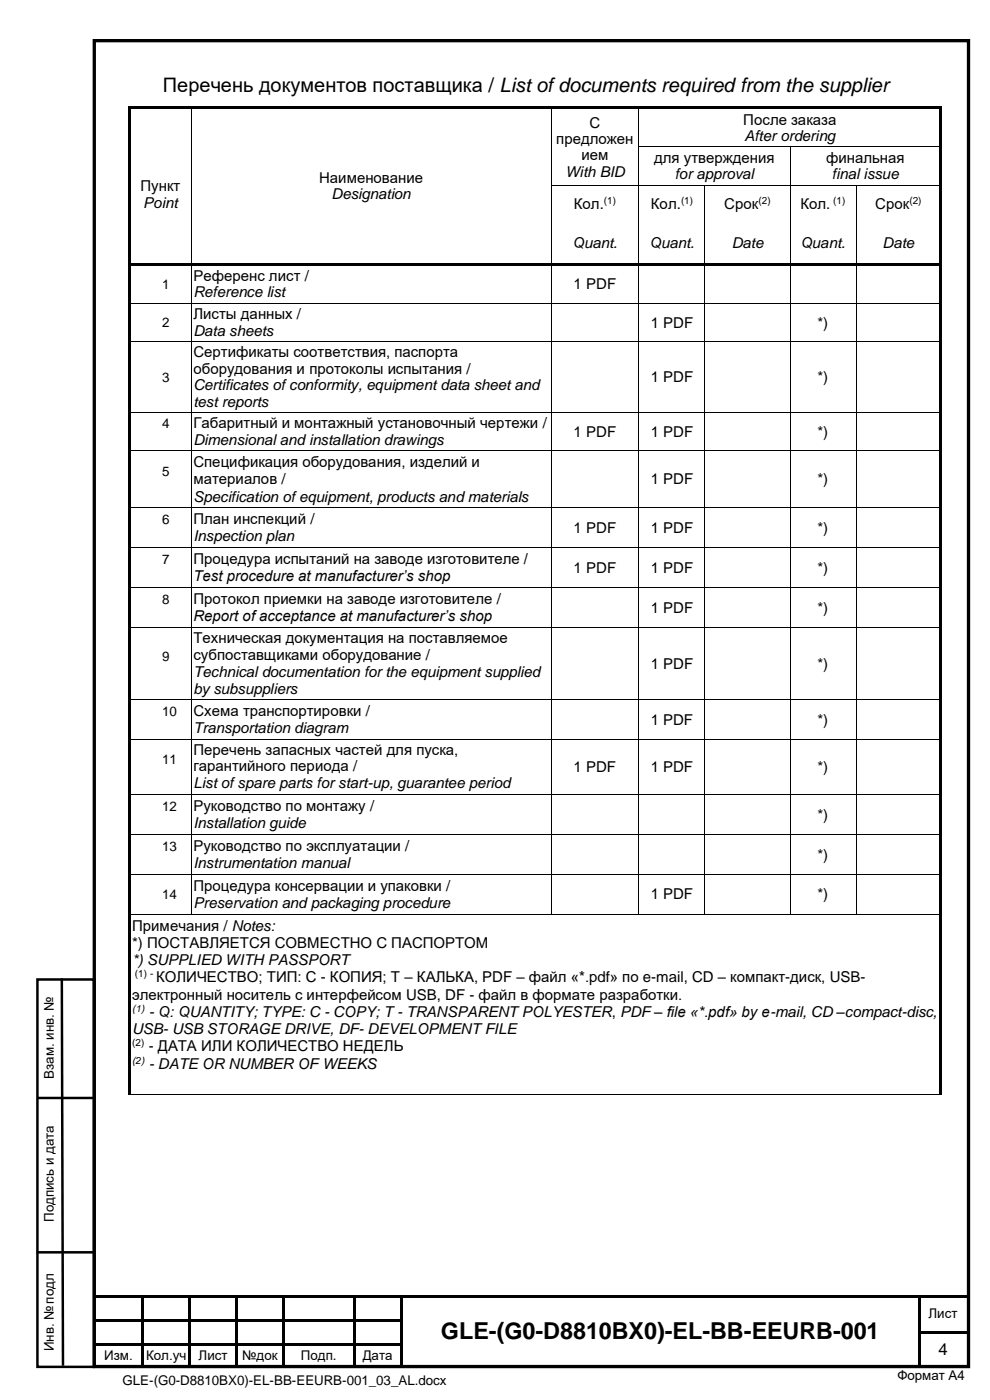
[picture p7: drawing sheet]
<svg xmlns="http://www.w3.org/2000/svg" width="210mm" height="297mm" viewBox="0 0 210 297" stroke-linecap="round" stroke-linejoin="round" font-family="sans-serif">
<defs><g id="words">
<text font-size="5" x="93.5" y="284.1">GLE-(G0-D8810BX0)-EL-BB-EEURB-001</text>
<text font-size="4.2" x="34.6" y="19.6">Перечень документов поставщика / List of documents required from the supplier</text>
<text font-size="3.5" x="199.1" y="287.4">4</text>
<g font-size="3.2">
<text x="125.1" y="27.1">С</text>
<text x="157.7" y="26.5">После заказа</text>
<text x="157.9" y="29.9">After ordering</text>
<text x="118" y="30.5">предложен</text>
<text x="123.3" y="34">ием</text>
<text x="138.8" y="34.6">для утверждения</text>
<text x="175.3" y="34.6">финальная</text>
<text x="29.8" y="40.6">Пункт</text>
<text x="40.5" y="37.1">П</text>
<text x="67.7" y="38.8">Наименование</text>
<text x="120" y="37.5">With BID</text>
<text x="143.2" y="38">forapproval</text>
<text x="176.5" y="38">final issue</text>
<text x="30.4" y="44">Point</text>
<text x="70.3" y="42.3">Designation</text>
<text x="121.7" y="44.4">Кол.</text>
<text x="138.1" y="44.4">Кол.</text>
<text x="153.7" y="44.4">Срок</text>
<text x="169.8" y="44.4">Кол.</text>
<text x="185.7" y="44.4">Срок</text>
<text x="121.4" y="52.7">Quant.</text>
<text x="137.8" y="52.7">Quant.</text>
<text x="155.2" y="52.7">Date</text>
<text x="169.8" y="52.7">Quant.</text>
<text x="187.2" y="52.7">Date</text>
<text x="41" y="59.7">Референс лист /</text>
<text x="40.7" y="61.4">1</text>
<text x="41" y="63.1">Reference list</text>
<text x="121.7" y="61.4">1 PDF</text>
<text x="40.7" y="69.5">5</text>
<text x="41" y="67.7">Листы данных /</text>
<text x="41" y="71.2">Data sheets</text>
<text x="138" y="69.5">1 PDF</text>
<text x="173.4" y="69.5">*)</text>
<text x="41" y="75.8">Сертификаты соответствия, паспорта</text>
<text x="41" y="79.3">оборудования и протоколы испытания /</text>
<text x="41" y="82.8">Certificates of conformity, equipment data sheet and</text>
<text x="138" y="81.1">1 PDF</text>
<text x="173.4" y="81.1">*)</text>
<text x="41" y="86.2">test reports</text>
<text x="40.7" y="90.9">1</text>
<text x="40.7" y="94.3">0</text>
<text x="41" y="90.9">Габаритный и монтажный установочный чертежи /</text>
<text x="41" y="94.3">Dimensional and installation drawings</text>
<text x="121.7" y="92.6">1 PDF</text>
<text x="138" y="92.6">1 PDF</text>
<text x="173.4" y="92.6">*)</text>
<text x="40.7" y="101">1</text>
<text x="41" y="99.1">Спецификация оборудования, изделий и</text>
<text x="40.7" y="104.5">7</text>
<text x="41" y="102.8">материалов /</text>
<text x="41" y="106.4">Specification of equipment, products and materials</text>
<text x="138" y="102.8">1 PDF</text>
<text x="173.4" y="102.8">*)</text>
<text x="40.7" y="111.3">3</text>
<text x="41" y="111.2">План инспекций /</text>
<text x="121.7" y="113">1 PDF</text>
<text x="138" y="113">1 PDF</text>
<text x="173.4" y="113">*)</text>
<text x="40.7" y="114.7">0</text>
<text x="40.7" y="119.7">3</text>
<text x="41" y="114.9">Inspection plan</text>
<text x="41" y="119.7">Процедура испытаний на заводе изготовителе /</text>
<text x="40.7" y="123.2">1</text>
<text x="41" y="123.3">Test procedure at manufacturer’s shop</text>
<text x="121.7" y="121.5">1 PDF</text>
<text x="138" y="121.5">1 PDF</text>
<text x="173.4" y="121.5">*)</text>
<text x="40.7" y="128.2">3</text>
<text x="40.7" y="131.7">3</text>
<text x="41" y="128.2">Протокол приемки на заводе изготовителе /</text>
<text x="41" y="131.8">Report of acceptance at manufacturer’s shop</text>
<text x="138" y="130">1 PDF</text>
<text x="173.4" y="130">*)</text>
<text x="41" y="136.5">Техническая документация на поставляемое</text>
<text x="40.7" y="140.1">4</text>
<text x="40.7" y="143.6">0</text>
<text x="41" y="140">субпоставщиками оборудование /</text>
<text x="41" y="143.6">Technical documentation for the equipment supplied</text>
<text x="138" y="141.9">1 PDF</text>
<text x="173.4" y="141.9">*)</text>
<text x="41" y="147.2">by subsuppliers</text>
<text x="40.7" y="152">4</text>
<text x="40.7" y="155.5">2</text>
<text x="41" y="151.9">Схема транспортировки /</text>
<text x="41" y="155.5">Transportation diagram</text>
<text x="138" y="153.8">1 PDF</text>
<text x="173.4" y="153.8">*)</text>
<text x="41" y="160.2">Перечень запасных частей для пуска,</text>
<text x="40.7" y="162">4</text>
<text x="40.7" y="165.5">5</text>
<text x="41" y="163.6">гарантийного периода /</text>
<text x="41" y="167.2">List of spare parts for start-up, guarantee period</text>
<text x="121.7" y="163.8">1 PDF</text>
<text x="138" y="163.8">1 PDF</text>
<text x="173.4" y="163.8">*)</text>
<text x="40.7" y="172.1">5</text>
<text x="41" y="172.1">Руководство по монтажу /</text>
<text x="173.4" y="173.9">*)</text>
<text x="40.7" y="175.6">6</text>
<text x="41" y="175.7">Installation guide</text>
<text x="40.7" y="180.6">5</text>
<text x="40.7" y="184">7</text>
<text x="41" y="180.5">Руководство по эксплуатации /</text>
<text x="41" y="184.2">Instrumentation manual</text>
<text x="173.4" y="182.4">*)</text>
<text x="41" y="189">Процедура консервации и упаковки /</text>
<text x="138" y="190.8">1 PDF</text>
<text x="173.4" y="190.8">*)</text>
<text x="28" y="197.5">Примечания / Notes:</text>
<text x="41" y="192.6">Preservation and packaging procedure</text>
<text x="28" y="201.1">*) ПОСТАВЛЯЕТСЯ СОВМЕСТНО С ПАСПОРТОМ</text>
<text x="28" y="204.8">*) SUPPLIED WITH PASSPORT</text>
<text x="33.1" y="208.4">КОЛИЧЕСТВО; ТИП: C - КОПИЯ; Т – КАЛЬКА, PDF – файл «*.pdf» по e-mail, CD – компакт-диск, USB-</text>
<text x="28" y="212.1">электронный носитель с интерфейсом USB, DF - файл в формате разработки.</text>
<text x="31.5" y="215.7">- Q: QUANTITY; TYPE: C - COPY; T- TRANSPARENT POLYESTER, PDF– file «*.pdf» by e-mail, CD –compact-disc,</text>
<text x="28" y="219.4">USB- USB STORAGE DRIVE, DF- DEVELOPMENT FILE</text>
<text x="31.5" y="223">- ДАТА ИЛИ КОЛИЧЕСТВО НЕДЕЛЬ</text>
<text x="31.5" y="226.7">- DATE OR NUMBER OFWEEKS</text>
</g>
<g font-size="2.8">
<text x="34.4" y="61.4">1</text>
<text x="34.4" y="69.5">2</text>
<text x="34.4" y="81">3</text>
<text x="34.4" y="90.9">4</text>
<text x="34.4" y="101">5</text>
<text x="34.4" y="111.3">6</text>
<text x="34.4" y="119.7">7</text>
<text x="34.4" y="128.2">8</text>
<text x="34.4" y="140.1">9</text>
<text x="34.4" y="152">10</text>
<text x="34.4" y="162">11</text>
<text x="34.4" y="172.1">12</text>
<text x="34.4" y="180.6">13</text>
<text x="34.4" y="190.8">14</text>
<text x="11.4" y="228.8" transform="rotate(-90 11.4 228.8)">Взам. инв. №</text>
<text x="11.4" y="259.2" transform="rotate(-90 11.4 259.2)">Подпись и дата</text>
<text x="197" y="279.7">Лист</text>
<text x="11.4" y="286.7" transform="rotate(-90 11.4 286.7)">Инв. № подл</text>
<text x="22.1" y="288.6">Изм.</text>
<text x="26" y="293.8">GLE-(G0-D8810BX0)-EL-BB-EEURB-001_03_AL.docx</text>
<text x="31" y="288.6">Кол.уч</text>
<text x="42.1" y="288.6">Лист</text>
<text x="51.4" y="288.6">№док</text>
<text x="63.8" y="288.6">Подп.</text>
<text x="76.9" y="288.6">Дата</text>
<text x="190.4" y="292.8">Формат А4</text>
</g>
<g font-size="2.1">
<text x="128.1" y="43.3">(1)</text>
<text x="144.5" y="43.3">(1)</text>
<text x="160.9" y="43.3">(2)</text>
<text x="176.8" y="43.3">(1)</text>
<text x="192.9" y="43.3">(2)</text>
<text x="28.6" y="207.4">(1) -</text>
<text x="28" y="214.7">(1)</text>
<text x="28" y="222">(2)</text>
<text x="28" y="225.6">(2)</text>
</g>
</g></defs>
<path d="M20 8.6h185.5v281.3h-185.5z" fill="none" stroke="#000" stroke-width=".71" stroke-linecap="butt"/>
<g fill="#000">
<path d="M27.3 22.6h.5v1h-.5z" fill-rule="evenodd"/>
<path d="M27.3 22.6h.5v.5h-.5z" fill-rule="evenodd"/>
<path d="M27.3 23.6h.5v7.5h-.5z" fill-rule="evenodd"/>
<path d="M27.3 31.1h.5v.7h-.5z" fill-rule="evenodd"/>
<path d="M27.3 31.8h.5v7.4h-.5z" fill-rule="evenodd"/>
<path d="M27.3 39.2h.5v.6h-.5z" fill-rule="evenodd"/>
<path d="M27.8 22.6h12.6v.5h-12.6z" fill-rule="evenodd"/>
<path d="M40.4 23.1h.2v.5h-.2z" fill-rule="evenodd"/>
<path d="M40.4 22.6h.5v.5h-.5z" fill-rule="evenodd"/>
<path d="M40.4 31.1h.2v.7h-.2z" fill-rule="evenodd"/>
<path d="M40.4 39.2h.2v.6h-.2z" fill-rule="evenodd"/>
<path d="M40.9 22.6h76v.5h-76z" fill-rule="evenodd"/>
<path d="M116.9 23.1h.1v.5h-.1z" fill-rule="evenodd"/>
<path d="M116.9 22.6h.5v.5h-.5z" fill-rule="evenodd"/>
<path d="M116.9 31.1h.1v.7h-.1z" fill-rule="evenodd"/>
<path d="M116.9 39.2h.1v.6h-.1z" fill-rule="evenodd"/>
<path d="M117.4 22.6h18v.5h-18z" fill-rule="evenodd"/>
<path d="M135.4 23.1h.2v.5h-.2z" fill-rule="evenodd"/>
<path d="M135.4 22.6h.6v.5h-.6z" fill-rule="evenodd"/>
<path d="M135.4 31.1h.2v.7h-.2z" fill-rule="evenodd"/>
<path d="M135.4 39.2h.2v.6h-.2z" fill-rule="evenodd"/>
<path d="M136 22.6h63.3v.5h-63.3z" fill-rule="evenodd"/>
<path d="M149.5 39.3h.1v.5h-.1z" fill-rule="evenodd"/>
<path d="M149.5 39.2h.1v.1h-.1z" fill-rule="evenodd"/>
<path d="M167.5 31.2h.2v.6h-.2z" fill-rule="evenodd"/>
<path d="M167.5 31.1h.2v.1h-.2z" fill-rule="evenodd"/>
<path d="M167.5 39.2h.2v.6h-.2z" fill-rule="evenodd"/>
<path d="M181.5 39.3h.2v.5h-.2z" fill-rule="evenodd"/>
<path d="M181.5 39.2h.2v.1h-.2z" fill-rule="evenodd"/>
<path d="M199.3 22.6h.6v1h-.6z" fill-rule="evenodd"/>
<path d="M199.3 22.6h.6v.5h-.6z" fill-rule="evenodd"/>
<path d="M199.3 23.6h.6v7.5h-.6z" fill-rule="evenodd"/>
<path d="M199.3 31.1h.6v.7h-.6z" fill-rule="evenodd"/>
<path d="M199.3 31.8h.6v7.4h-.6z" fill-rule="evenodd"/>
<path d="M199.3 39.2h.6v.6h-.6z" fill-rule="evenodd"/>
<path d="M27.3 39.8h.5v7.4h-.5z" fill-rule="evenodd"/>
<path d="M27.3 47.2h.5v.7h-.5z" fill-rule="evenodd"/>
<path d="M27.3 47.9h.5v7.9h-.5z" fill-rule="evenodd"/>
<path d="M27.3 55.8h.5v1h-.5z" fill-rule="evenodd"/>
<path d="M27.8 55.8h12.6v.5h-12.6z" fill-rule="evenodd"/>
<path d="M40.4 47.2h.2v.7h-.2z" fill-rule="evenodd"/>
<path d="M40.4 56.3h.2v.5h-.2z" fill-rule="evenodd"/>
<path d="M40.4 55.8h.5v.5h-.5z" fill-rule="evenodd"/>
<path d="M40.9 55.8h76v.5h-76z" fill-rule="evenodd"/>
<path d="M116.9 47.2h.1v.7h-.1z" fill-rule="evenodd"/>
<path d="M116.9 56.3h.1v.5h-.1z" fill-rule="evenodd"/>
<path d="M116.9 55.8h.5v.5h-.5z" fill-rule="evenodd"/>
<path d="M117.4 55.8h18v.5h-18z" fill-rule="evenodd"/>
<path d="M135.4 47.2h.2v.7h-.2z" fill-rule="evenodd"/>
<path d="M135.4 56.3h.2v.5h-.2z" fill-rule="evenodd"/>
<path d="M135.4 55.8h.6v.5h-.6z" fill-rule="evenodd"/>
<path d="M136 55.8h13.5v.5h-13.5z" fill-rule="evenodd"/>
<path d="M149.5 47.2h.1v.7h-.1z" fill-rule="evenodd"/>
<path d="M149.5 56.3h.1v.5h-.1z" fill-rule="evenodd"/>
<path d="M149.5 55.8h.5v.5h-.5z" fill-rule="evenodd"/>
<path d="M150 55.8h17.5v.5h-17.5z" fill-rule="evenodd"/>
<path d="M167.5 47.2h.2v.7h-.2z" fill-rule="evenodd"/>
<path d="M167.5 56.3h.2v.5h-.2z" fill-rule="evenodd"/>
<path d="M167.5 55.8h.5v.5h-.5z" fill-rule="evenodd"/>
<path d="M168 55.8h13.5v.5h-13.5z" fill-rule="evenodd"/>
<path d="M181.5 47.2h.2v.7h-.2z" fill-rule="evenodd"/>
<path d="M181.5 56.3h.2v.5h-.2z" fill-rule="evenodd"/>
<path d="M181.5 55.8h.5v.5h-.5z" fill-rule="evenodd"/>
<path d="M182 55.8h17.3v.5h-17.3z" fill-rule="evenodd"/>
<path d="M199.3 39.8h.6v7.4h-.6z" fill-rule="evenodd"/>
<path d="M199.3 47.2h.6v.7h-.6z" fill-rule="evenodd"/>
<path d="M199.3 47.9h.6v7.9h-.6z" fill-rule="evenodd"/>
<path d="M199.3 55.8h.6v1h-.6z" fill-rule="evenodd"/>
<path d="M27.3 56.8h.5v7.4h-.5z" fill-rule="evenodd"/>
<path d="M27.3 64.2h.5v.7h-.5z" fill-rule="evenodd"/>
<path d="M27.3 64.9h.5v7.5h-.5z" fill-rule="evenodd"/>
<path d="M27.3 72.4h.5v.6h-.5z" fill-rule="evenodd"/>
<path d="M40.4 64.2h.2v.7h-.2z" fill-rule="evenodd"/>
<path d="M40.4 72.4h.2v.6h-.2z" fill-rule="evenodd"/>
<path d="M116.9 64.2h.1v.7h-.1z" fill-rule="evenodd"/>
<path d="M116.9 72.4h.1v.6h-.1z" fill-rule="evenodd"/>
<path d="M135.4 64.2h.2v.7h-.2z" fill-rule="evenodd"/>
<path d="M135.4 72.4h.2v.6h-.2z" fill-rule="evenodd"/>
<path d="M149.5 64.2h.1v.7h-.1z" fill-rule="evenodd"/>
<path d="M149.5 72.4h.1v.6h-.1z" fill-rule="evenodd"/>
<path d="M167.5 64.2h.2v.7h-.2z" fill-rule="evenodd"/>
<path d="M167.5 72.4h.2v.6h-.2z" fill-rule="evenodd"/>
<path d="M181.5 64.2h.2v.7h-.2z" fill-rule="evenodd"/>
<path d="M181.5 72.4h.2v.6h-.2z" fill-rule="evenodd"/>
<path d="M199.3 56.8h.6v7.4h-.6z" fill-rule="evenodd"/>
<path d="M199.3 64.2h.6v.7h-.6z" fill-rule="evenodd"/>
<path d="M199.3 64.9h.6v7.5h-.6z" fill-rule="evenodd"/>
<path d="M199.3 72.4h.6v.6h-.6z" fill-rule="evenodd"/>
<path d="M27.3 73h.5v14.4h-.5z" fill-rule="evenodd"/>
<path d="M27.3 87.4h.5v.7h-.5z" fill-rule="evenodd"/>
<path d="M27.3 88.1h.5v7.4h-.5z" fill-rule="evenodd"/>
<path d="M27.3 95.5h.5v.7h-.5z" fill-rule="evenodd"/>
<path d="M40.4 87.4h.2v.7h-.2z" fill-rule="evenodd"/>
<path d="M40.4 95.5h.2v.7h-.2z" fill-rule="evenodd"/>
<path d="M116.9 87.4h.1v.7h-.1z" fill-rule="evenodd"/>
<path d="M116.9 95.5h.1v.7h-.1z" fill-rule="evenodd"/>
<path d="M135.4 87.4h.2v.7h-.2z" fill-rule="evenodd"/>
<path d="M135.4 95.5h.2v.7h-.2z" fill-rule="evenodd"/>
<path d="M149.5 87.4h.1v.7h-.1z" fill-rule="evenodd"/>
<path d="M149.5 95.5h.1v.7h-.1z" fill-rule="evenodd"/>
<path d="M167.5 87.4h.2v.7h-.2z" fill-rule="evenodd"/>
<path d="M167.5 95.5h.2v.7h-.2z" fill-rule="evenodd"/>
<path d="M181.5 87.4h.2v.7h-.2z" fill-rule="evenodd"/>
<path d="M181.5 95.5h.2v.7h-.2z" fill-rule="evenodd"/>
<path d="M199.3 73h.6v14.4h-.6z" fill-rule="evenodd"/>
<path d="M199.3 87.4h.6v.7h-.6z" fill-rule="evenodd"/>
<path d="M199.3 88.1h.6v7.4h-.6z" fill-rule="evenodd"/>
<path d="M199.3 95.5h.6v.7h-.6z" fill-rule="evenodd"/>
<path d="M27.3 96.2h.5v11.4h-.5z" fill-rule="evenodd"/>
<path d="M27.3 107.6h.5v.7h-.5z" fill-rule="evenodd"/>
<path d="M27.3 108.3h.5v7.8h-.5z" fill-rule="evenodd"/>
<path d="M27.3 116.1h.5v.6h-.5z" fill-rule="evenodd"/>
<path d="M40.4 107.6h.2v.7h-.2z" fill-rule="evenodd"/>
<path d="M40.4 116.1h.2v.6h-.2z" fill-rule="evenodd"/>
<path d="M116.9 107.6h.1v.7h-.1z" fill-rule="evenodd"/>
<path d="M116.9 116.1h.1v.6h-.1z" fill-rule="evenodd"/>
<path d="M135.4 107.6h.2v.7h-.2z" fill-rule="evenodd"/>
<path d="M135.4 116.1h.2v.6h-.2z" fill-rule="evenodd"/>
<path d="M149.5 107.6h.1v.7h-.1z" fill-rule="evenodd"/>
<path d="M149.5 116.1h.1v.6h-.1z" fill-rule="evenodd"/>
<path d="M167.5 107.6h.2v.7h-.2z" fill-rule="evenodd"/>
<path d="M167.5 116.1h.2v.6h-.2z" fill-rule="evenodd"/>
<path d="M181.5 107.6h.2v.7h-.2z" fill-rule="evenodd"/>
<path d="M181.5 116.1h.2v.6h-.2z" fill-rule="evenodd"/>
<path d="M199.3 96.2h.6v11.4h-.6z" fill-rule="evenodd"/>
<path d="M199.3 107.6h.6v.7h-.6z" fill-rule="evenodd"/>
<path d="M199.3 108.3h.6v7.8h-.6z" fill-rule="evenodd"/>
<path d="M199.3 116.1h.6v.6h-.6z" fill-rule="evenodd"/>
<path d="M27.3 116.7h.5v7.8h-.5z" fill-rule="evenodd"/>
<path d="M27.3 124.5h.5v.7h-.5z" fill-rule="evenodd"/>
<path d="M27.3 125.2h.5v7.8h-.5z" fill-rule="evenodd"/>
<path d="M27.3 133h.5v.7h-.5z" fill-rule="evenodd"/>
<path d="M40.4 124.5h.2v.7h-.2z" fill-rule="evenodd"/>
<path d="M40.4 133h.2v.7h-.2z" fill-rule="evenodd"/>
<path d="M116.9 124.5h.1v.7h-.1z" fill-rule="evenodd"/>
<path d="M116.9 133h.1v.7h-.1z" fill-rule="evenodd"/>
<path d="M135.4 124.5h.2v.7h-.2z" fill-rule="evenodd"/>
<path d="M135.4 133h.2v.7h-.2z" fill-rule="evenodd"/>
<path d="M149.5 124.5h.1v.7h-.1z" fill-rule="evenodd"/>
<path d="M149.5 133h.1v.7h-.1z" fill-rule="evenodd"/>
<path d="M167.5 124.5h.2v.7h-.2z" fill-rule="evenodd"/>
<path d="M167.5 133h.2v.7h-.2z" fill-rule="evenodd"/>
<path d="M181.5 124.5h.2v.7h-.2z" fill-rule="evenodd"/>
<path d="M181.5 133h.2v.7h-.2z" fill-rule="evenodd"/>
<path d="M199.3 116.7h.6v7.8h-.6z" fill-rule="evenodd"/>
<path d="M199.3 124.5h.6v.7h-.6z" fill-rule="evenodd"/>
<path d="M199.3 125.2h.6v7.8h-.6z" fill-rule="evenodd"/>
<path d="M199.3 133h.6v.7h-.6z" fill-rule="evenodd"/>
<path d="M27.3 133.7h.5v14.7h-.5z" fill-rule="evenodd"/>
<path d="M27.3 148.4h.5v.7h-.5z" fill-rule="evenodd"/>
<path d="M27.3 149.1h.5v7.6h-.5z" fill-rule="evenodd"/>
<path d="M27.3 156.7h.5v.7h-.5z" fill-rule="evenodd"/>
<path d="M40.4 148.4h.2v.7h-.2z" fill-rule="evenodd"/>
<path d="M40.4 156.7h.2v.7h-.2z" fill-rule="evenodd"/>
<path d="M116.9 148.4h.1v.7h-.1z" fill-rule="evenodd"/>
<path d="M116.9 156.7h.1v.7h-.1z" fill-rule="evenodd"/>
<path d="M135.4 148.4h.2v.7h-.2z" fill-rule="evenodd"/>
<path d="M135.4 156.7h.2v.7h-.2z" fill-rule="evenodd"/>
<path d="M149.5 148.4h.1v.7h-.1z" fill-rule="evenodd"/>
<path d="M149.5 156.7h.1v.7h-.1z" fill-rule="evenodd"/>
<path d="M167.5 148.4h.2v.7h-.2z" fill-rule="evenodd"/>
<path d="M167.5 156.7h.2v.7h-.2z" fill-rule="evenodd"/>
<path d="M181.5 148.4h.2v.7h-.2z" fill-rule="evenodd"/>
<path d="M181.5 156.7h.2v.7h-.2z" fill-rule="evenodd"/>
<path d="M199.3 133.7h.6v14.7h-.6z" fill-rule="evenodd"/>
<path d="M199.3 148.4h.6v.7h-.6z" fill-rule="evenodd"/>
<path d="M199.3 149.1h.6v7.6h-.6z" fill-rule="evenodd"/>
<path d="M199.3 156.7h.6v.7h-.6z" fill-rule="evenodd"/>
<path d="M27.3 157.4h.5v11h-.5z" fill-rule="evenodd"/>
<path d="M27.3 168.4h.5v.7h-.5z" fill-rule="evenodd"/>
<path d="M27.3 169.1h.5v7.8h-.5z" fill-rule="evenodd"/>
<path d="M27.3 176.9h.5v.7h-.5z" fill-rule="evenodd"/>
<path d="M40.4 168.4h.2v.7h-.2z" fill-rule="evenodd"/>
<path d="M40.4 176.9h.2v.7h-.2z" fill-rule="evenodd"/>
<path d="M116.9 168.4h.1v.7h-.1z" fill-rule="evenodd"/>
<path d="M116.9 176.9h.1v.7h-.1z" fill-rule="evenodd"/>
<path d="M135.4 168.4h.2v.7h-.2z" fill-rule="evenodd"/>
<path d="M135.4 176.9h.2v.7h-.2z" fill-rule="evenodd"/>
<path d="M149.5 168.4h.1v.7h-.1z" fill-rule="evenodd"/>
<path d="M149.5 176.9h.1v.7h-.1z" fill-rule="evenodd"/>
<path d="M167.5 168.4h.2v.7h-.2z" fill-rule="evenodd"/>
<path d="M167.5 176.9h.2v.7h-.2z" fill-rule="evenodd"/>
<path d="M181.5 168.4h.2v.7h-.2z" fill-rule="evenodd"/>
<path d="M181.5 176.9h.2v.7h-.2z" fill-rule="evenodd"/>
<path d="M199.3 157.4h.6v11h-.6z" fill-rule="evenodd"/>
<path d="M199.3 168.4h.6v.7h-.6z" fill-rule="evenodd"/>
<path d="M199.3 169.1h.6v7.8h-.6z" fill-rule="evenodd"/>
<path d="M199.3 176.9h.6v.7h-.6z" fill-rule="evenodd"/>
<path d="M27.3 177.6h.5v7.8h-.5z" fill-rule="evenodd"/>
<path d="M27.3 185.4h.5v.6h-.5z" fill-rule="evenodd"/>
<path d="M27.3 186h.5v7.8h-.5z" fill-rule="evenodd"/>
<path d="M27.3 193.8h.5v.7h-.5z" fill-rule="evenodd"/>
<path d="M40.4 185.4h.2v.6h-.2z" fill-rule="evenodd"/>
<path d="M40.4 193.8h.2v.2h-.2z" fill-rule="evenodd"/>
<path d="M116.9 185.4h.1v.6h-.1z" fill-rule="evenodd"/>
<path d="M116.9 193.8h.1v.2h-.1z" fill-rule="evenodd"/>
<path d="M135.4 185.4h.2v.6h-.2z" fill-rule="evenodd"/>
<path d="M135.4 193.8h.2v.2h-.2z" fill-rule="evenodd"/>
<path d="M149.5 185.4h.1v.6h-.1z" fill-rule="evenodd"/>
<path d="M149.5 193.8h.1v.2h-.1z" fill-rule="evenodd"/>
<path d="M167.5 185.4h.2v.6h-.2z" fill-rule="evenodd"/>
<path d="M167.5 193.8h.2v.2h-.2z" fill-rule="evenodd"/>
<path d="M181.5 185.4h.2v.6h-.2z" fill-rule="evenodd"/>
<path d="M181.5 193.8h.2v.2h-.2z" fill-rule="evenodd"/>
<path d="M199.3 177.6h.6v7.8h-.6z" fill-rule="evenodd"/>
<path d="M199.3 185.4h.6v.6h-.6z" fill-rule="evenodd"/>
<path d="M199.3 186h.6v7.8h-.6z" fill-rule="evenodd"/>
<path d="M199.3 193.8h.6v.7h-.6z" fill-rule="evenodd"/>
<path d="M27.3 194.5h.5v37.6h-.5z" fill-rule="evenodd"/>
<path d="M199.3 194.5h.6v37.6h-.6z" fill-rule="evenodd"/>
<path d="M199.3 232.1h.6v.2h-.6z" fill-rule="evenodd"/>
<path d="M20 274.9h10v.5h-10z" fill-rule="evenodd"/>
<path d="M30 275.4l.5 .1z" fill-rule="evenodd"/>
<path d="M30 274.9h.5v.5h-.5z" fill-rule="evenodd"/>
<path d="M30 275.5h.5v4.4h-.5z" fill-rule="evenodd"/>
<path d="M30.5 274.9h9.5v.5h-9.5z" fill-rule="evenodd"/>
<path d="M40 275.4l.5 .1z" fill-rule="evenodd"/>
<path d="M40 274.9h.5v.5h-.5z" fill-rule="evenodd"/>
<path d="M40 275.5h.5v4.4h-.5z" fill-rule="evenodd"/>
<path d="M40.5 274.9h9.4v.5h-9.4z" fill-rule="evenodd"/>
<path d="M49.9 275.4l.5 .1z" fill-rule="evenodd"/>
<path d="M49.9 274.9h.5v.5h-.5z" fill-rule="evenodd"/>
<path d="M49.9 275.5h.5v4.4h-.5z" fill-rule="evenodd"/>
<path d="M50.4 274.9h9.5v.5h-9.5z" fill-rule="evenodd"/>
<path d="M59.9 275.4l.5 .1z" fill-rule="evenodd"/>
<path d="M59.9 274.9h.5v.5h-.5z" fill-rule="evenodd"/>
<path d="M59.9 275.5h.5v4.4h-.5z" fill-rule="evenodd"/>
<path d="M60.4 274.9h14.5v.5h-14.5z" fill-rule="evenodd"/>
<path d="M74.9 275.4l.5 .1z" fill-rule="evenodd"/>
<path d="M74.9 274.9h.5v.5h-.5z" fill-rule="evenodd"/>
<path d="M74.9 275.5h.5v4.4h-.5z" fill-rule="evenodd"/>
<path d="M75.4 274.9h9.5v.5h-9.5z" fill-rule="evenodd"/>
<path d="M84.9 275.4l.5 .1z" fill-rule="evenodd"/>
<path d="M84.9 274.9h.5v.5h-.5z" fill-rule="evenodd"/>
<path d="M84.9 275.5h.5v4.4h-.5z" fill-rule="evenodd"/>
<path d="M85.4 274.9h109.4v.5h-109.4z" fill-rule="evenodd"/>
<path d="M194.8 275.4l.5 .1z" fill-rule="evenodd"/>
<path d="M194.8 274.9h.5v.5h-.5z" fill-rule="evenodd"/>
<path d="M194.8 275.5h.5v4.4h-.5z" fill-rule="evenodd"/>
<path d="M195.3 274.9h9.8v.5h-9.8z" fill-rule="evenodd"/>
<path d="M20 279.9h10v.5h-10z" fill-rule="evenodd"/>
<path d="M20 285h10v.5h-10z" fill-rule="evenodd"/>
<path d="M30 279.9h.5v.5h-.5z" fill-rule="evenodd"/>
<path d="M30 280.4h.5v2h-.5z" fill-rule="evenodd"/>
<path d="M30 282.4h.5v.6h-.5z" fill-rule="evenodd"/>
<path d="M30 283h.5v2h-.5z" fill-rule="evenodd"/>
<path d="M30 285h.5v.6h-.5z" fill-rule="evenodd"/>
<path d="M30 285.6h.5v4.4h-.5z" fill-rule="evenodd"/>
<path d="M30.5 279.9h9.5v.5h-9.5z" fill-rule="evenodd"/>
<path d="M30.5 285h9.5v.5h-9.5z" fill-rule="evenodd"/>
<path d="M40 279.9h.5v.5h-.5z" fill-rule="evenodd"/>
<path d="M40 280.4h.5v2h-.5z" fill-rule="evenodd"/>
<path d="M40 282.4h.5v.6h-.5z" fill-rule="evenodd"/>
<path d="M40 283h.5v2h-.5z" fill-rule="evenodd"/>
<path d="M40 285h.5v.6h-.5z" fill-rule="evenodd"/>
<path d="M40 285.6h.5v4.4h-.5z" fill-rule="evenodd"/>
<path d="M40.5 279.9h9.4v.5h-9.4z" fill-rule="evenodd"/>
<path d="M40.5 285h9.4v.5h-9.4z" fill-rule="evenodd"/>
<path d="M49.9 279.9h.5v.5h-.5z" fill-rule="evenodd"/>
<path d="M49.9 280.4h.5v2h-.5z" fill-rule="evenodd"/>
<path d="M49.9 282.4h.5v.6h-.5z" fill-rule="evenodd"/>
<path d="M49.9 283h.5v2h-.5z" fill-rule="evenodd"/>
<path d="M49.9 285h.5v.6h-.5z" fill-rule="evenodd"/>
<path d="M49.9 285.6h.5v4.4h-.5z" fill-rule="evenodd"/>
<path d="M50.4 279.9h9.5v.5h-9.5z" fill-rule="evenodd"/>
<path d="M50.4 285h9.5v.5h-9.5z" fill-rule="evenodd"/>
<path d="M59.9 279.9h.5v.5h-.5z" fill-rule="evenodd"/>
<path d="M59.9 280.4h.5v2h-.5z" fill-rule="evenodd"/>
<path d="M59.9 282.4h.5v.6h-.5z" fill-rule="evenodd"/>
<path d="M59.9 283h.5v2h-.5z" fill-rule="evenodd"/>
<path d="M59.9 285h.5v.6h-.5z" fill-rule="evenodd"/>
<path d="M59.9 285.6h.5v4.4h-.5z" fill-rule="evenodd"/>
<path d="M60.4 279.9h14.5v.5h-14.5z" fill-rule="evenodd"/>
<path d="M60.4 285h14.5v.5h-14.5z" fill-rule="evenodd"/>
<path d="M74.9 279.9h.5v.5h-.5z" fill-rule="evenodd"/>
<path d="M74.9 280.4h.5v2h-.5z" fill-rule="evenodd"/>
<path d="M74.9 282.4h.5v.6h-.5z" fill-rule="evenodd"/>
<path d="M74.9 283h.5v2h-.5z" fill-rule="evenodd"/>
<path d="M74.9 285h.5v.6h-.5z" fill-rule="evenodd"/>
<path d="M74.9 285.6h.5v4.4h-.5z" fill-rule="evenodd"/>
<path d="M75.4 279.9h9.5v.5h-9.5z" fill-rule="evenodd"/>
<path d="M75.4 285h9.5v.5h-9.5z" fill-rule="evenodd"/>
<path d="M84.9 279.9h.5v.5h-.5z" fill-rule="evenodd"/>
<path d="M84.9 280.4h.5v2h-.5z" fill-rule="evenodd"/>
<path d="M84.9 282.4h.5v.6h-.5z" fill-rule="evenodd"/>
<path d="M84.9 283h.5v2h-.5z" fill-rule="evenodd"/>
<path d="M84.9 285h.5v.6h-.5z" fill-rule="evenodd"/>
<path d="M84.9 285.6h.5v4.4h-.5z" fill-rule="evenodd"/>
<path d="M194.8 279.9h.5v.5h-.5z" fill-rule="evenodd"/>
<path d="M194.8 280.4h.5v2h-.5z" fill-rule="evenodd"/>
<path d="M194.8 282.4h.5v.6h-.5z" fill-rule="evenodd"/>
<path d="M194.8 283h.5v2h-.5z" fill-rule="evenodd"/>
<path d="M194.8 285h.5v.6h-.5z" fill-rule="evenodd"/>
<path d="M194.8 285.6h.5v4.4h-.5z" fill-rule="evenodd"/>
<path d="M195.3 282.4h9.8v.5h-9.8z" fill-rule="evenodd"/>
</g>
<path d="M7.9 207.8h12v82.2h-12zM13.1 207.6l.3 82.1M7.9 232.9h12M7.8 265.7h12" fill="none" stroke="#000" stroke-width=".53"/>
<g fill="none" stroke="#000" stroke-width=".21">
<path d="M40.5 23.6v7.5M40.5 31.8v7.4M40.5 39.8v7.4M116.9 23.6v7.5M116.9 31.8v7.4M116.9 39.8v7.4M117 39.3h18.4M135.5 23.6v7.5M135.5 31.8v7.4M135.5 39.8v7.4M135.6 31.2h31.9M135.6 39.3h13.9"/>
<path d="M149.5 39.8v7.4M149.6 39.3h17.9M167.6 31.8v7.4M167.6 39.8v7.4M167.7 31.2h31.6M167.7 39.3h13.8M181.6 39.8v7.4M181.7 39.3h17.6M40.5 47.9v7.9M40.5 56.8v7.4M116.9 47.9v7.9M116.9 56.8v7.4"/>
<path d="M135.5 47.9v7.9M135.5 56.8v7.4M149.5 47.9v7.9M149.5 56.8v7.4M167.6 47.9v7.9M167.6 56.8v7.4M181.6 47.9v7.9M181.6 56.8v7.4M27.8 64.3h12.6M27.8 72.4h12.6M40.5 64.9v7.5M40.5 73v14.4"/>
<path d="M40.6 64.3h76.3M40.6 72.4h76.3M116.9 64.9v7.5M116.9 73v14.4M117 64.3h18.4M117 72.4h18.4M135.5 64.9v7.5M135.5 73v14.4M135.6 64.3h13.9M135.6 72.4h13.9M149.5 64.9v7.5M149.5 73v14.4"/>
<path d="M149.6 64.3h17.9M149.6 72.4h17.9M167.6 64.9v7.5M167.6 73v14.4M167.7 64.3h13.8M167.7 72.4h13.8M181.6 64.9v7.5M181.6 73v14.4M181.7 64.3h17.6M181.7 72.4h17.6M27.8 87.5h12.6M27.8 95.6h12.6"/>
<path d="M40.5 88.1v7.4M40.5 96.2v11.4M40.6 87.5h76.3M40.6 95.6h76.3M116.9 88.1v7.4M116.9 96.2v11.4M117 87.5h18.4M117 95.6h18.4M135.5 88.1v7.4M135.5 96.2v11.4M135.6 87.5h13.9M135.6 95.6h13.9"/>
<path d="M149.5 88.1v7.4M149.5 96.2v11.4M149.6 87.5h17.9M149.6 95.6h17.9M167.6 88.1v7.4M167.6 96.2v11.4M167.7 87.5h13.8M167.7 95.6h13.8M181.6 88.1v7.4M181.6 96.2v11.4M181.7 87.5h17.6M181.7 95.6h17.6"/>
<path d="M27.8 107.7h12.6M27.8 116.1h12.6M40.5 108.3v7.8M40.5 116.7v7.8M40.6 107.7h76.3M40.6 116.1h76.3M116.9 108.3v7.8M116.9 116.7v7.8M117 107.7h18.4M117 116.1h18.4M135.5 108.3v7.8M135.5 116.7v7.8"/>
<path d="M135.6 107.7h13.9M135.6 116.1h13.9M149.5 108.3v7.8M149.5 116.7v7.8M149.6 107.7h17.9M149.6 116.1h17.9M167.6 108.3v7.8M167.6 116.7v7.8M167.7 107.7h13.8M167.7 116.1h13.8M181.6 108.3v7.8M181.6 116.7v7.8"/>
<path d="M181.7 107.7h17.6M181.7 116.1h17.6M27.8 124.6h12.6M27.8 133.1h12.6M40.5 125.2v7.8M40.5 133.7v14.7M40.6 124.6h76.3M40.6 133.1h76.3M116.9 125.2v7.8M116.9 133.7v14.7M117 124.6h18.4M117 133.1h18.4"/>
<path d="M135.5 125.2v7.8M135.5 133.7v14.7M135.6 124.6h13.9M135.6 133.1h13.9M149.5 125.2v7.8M149.5 133.7v14.7M149.6 124.6h17.9M149.6 133.1h17.9M167.6 125.2v7.8M167.6 133.7v14.7M167.7 124.6h13.8M167.7 133.1h13.8"/>
<path d="M181.6 125.2v7.8M181.6 133.7v14.7M181.7 124.6h17.6M181.7 133.1h17.6M27.8 148.5h12.6M27.8 156.8h12.6M40.5 149.1v7.6M40.5 157.4v11M40.6 148.5h76.3M40.6 156.8h76.3M116.9 149.1v7.6M116.9 157.4v11"/>
<path d="M117 148.5h18.4M117 156.8h18.4M135.5 149.1v7.6M135.5 157.4v11M135.6 148.5h13.9M135.6 156.8h13.9M149.5 149.1v7.6M149.5 157.4v11M149.6 148.5h17.9M149.6 156.8h17.9M167.6 149.1v7.6M167.6 157.4v11"/>
<path d="M167.7 148.5h13.8M167.7 156.8h13.8M181.6 149.1v7.6M181.6 157.4v11M181.7 148.5h17.6M181.7 156.8h17.6M27.8 168.5h12.6M27.8 177h12.6M40.5 169.1v7.8M40.5 177.6v7.8M40.6 168.5h76.3M40.6 177h76.3"/>
<path d="M116.9 169.1v7.8M116.9 177.6v7.8M117 168.5h18.4M117 177h18.4M135.5 169.1v7.8M135.5 177.6v7.8M135.6 168.5h13.9M135.6 177h13.9M149.5 169.1v7.8M149.5 177.6v7.8M149.6 168.5h17.9M149.6 177h17.9"/>
<path d="M167.6 169.1v7.8M167.6 177.6v7.8M167.7 168.5h13.8M167.7 177h13.8M181.6 169.1v7.8M181.6 177.6v7.8M181.7 168.5h17.6M181.7 177h17.6M27.8 185.4h12.6M27.8 193.9h12.6M40.5 186v7.8M40.6 185.4h76.3"/>
<path d="M40.6 193.9h76.3M116.9 186v7.8M117 185.4h18.4M117 193.9h18.4M135.5 186v7.8M135.6 185.4h13.9M135.6 193.9h13.9M149.5 186v7.8M149.6 185.4h17.9M149.6 193.9h17.9M167.6 186v7.8M167.7 185.4h13.8"/>
<path d="M167.7 193.9h13.8M181.6 186v7.8M181.7 185.4h17.6M181.7 193.9h17.6M27.3 232.2h172"/>
</g>
<use href="#words"/>
</svg>
